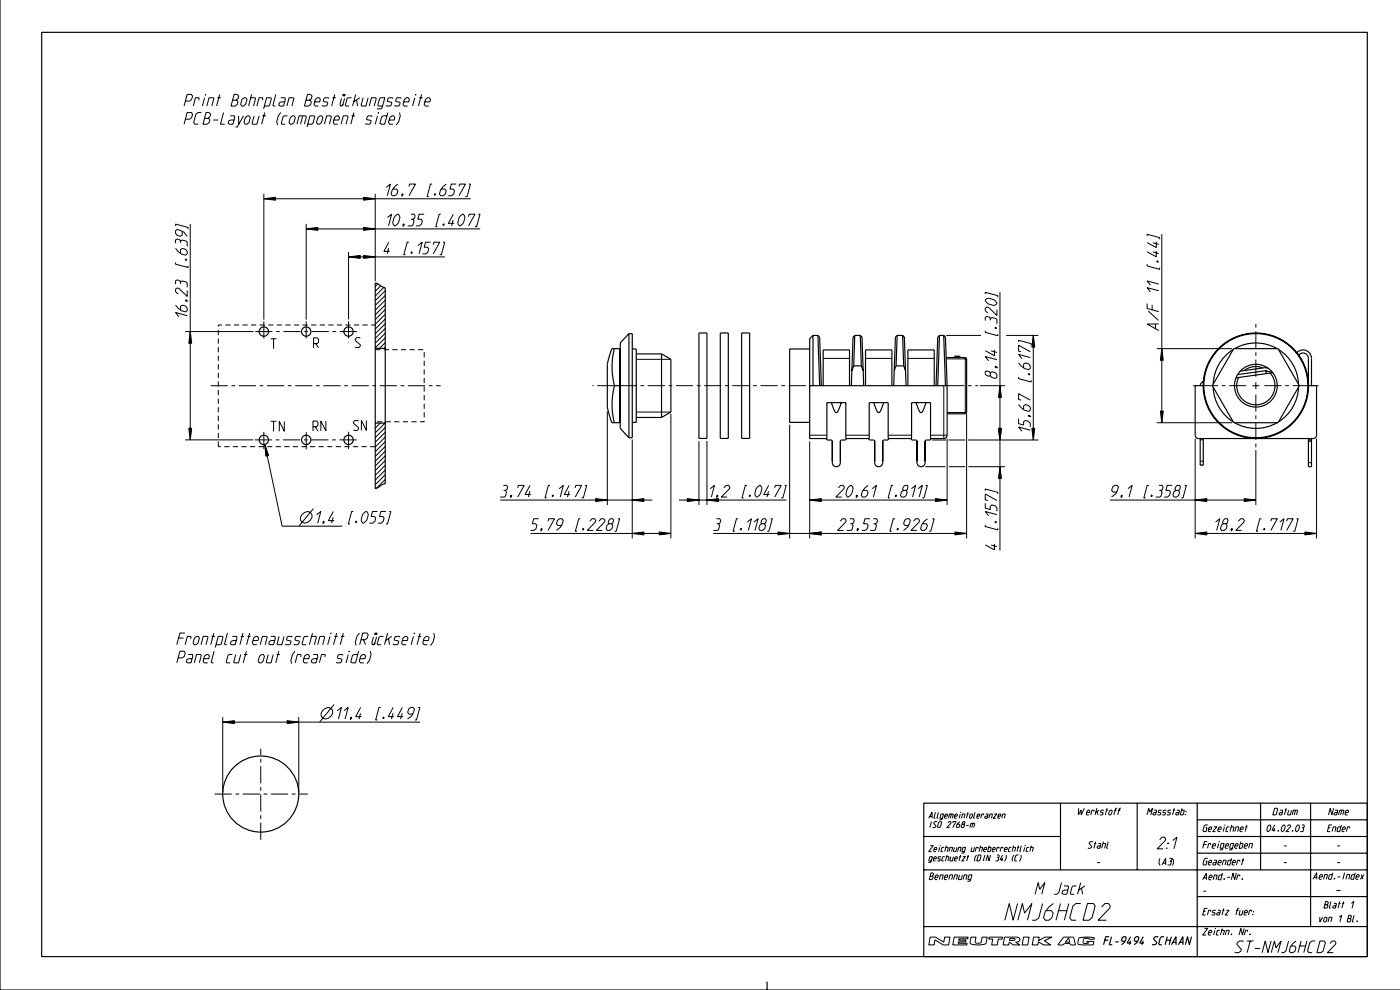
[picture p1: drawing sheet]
<svg xmlns="http://www.w3.org/2000/svg" width="420mm" height="297mm" viewBox="0 0 420 297" stroke-linecap="round" stroke-linejoin="round" font-family="sans-serif">
<g fill="none" stroke="#000" stroke-width=".35">
<path d="M0 0v296.7h419.9M12.5 9.7h397.5v277h-397.5zM112.5 84.8l3 1.4v58.8l-3 1.4zM188.6 100l-2.6 2.8v25.6l2.6 2.8M188.6 100v31.2M188.6 100h1v31.2h-1M209.6 99.8h2.4v31.6h-2.4zM216 99.8h2.4v31.6h-2.4zM222.4 99.8h2.4v31.6h-2.4zM112.5 104.4h3M183.5 104.5h2.3v22.2h-2.3l-1.4-4.7v-12.8zM184.2 104.5a22.3 22.3 0 0 0 .1 11.1"/>
<path d="M184.3 115.6l-.5 1.9a22.3 22.3 0 0 0 .4 9.2M184.3 115.6h1.5M185.8 104.8h.2M189.6 104.6h1.2v22h-1.2M190.8 106.1h7.6M198.4 106.1v19M198.4 106.1l2.8 1.6v15.8l-2.8 1.6M242.8 115.6h41.2M242.8 104.6h-6v22h6M243.8 100.5l-1 1v29.9h5.1v-10.7h5.7v10.7h7v-10.7h5.7v10.7h7v-10.7h5.7v10.7h4a1 1 0 0 0 1-1v-14.8M243.8 100.5v15.1M243.8 100.5h1.5"/>
<path d="M245.3 100.5l.5 15.1M245.3 100.5l.5 .5 .5 14.6M246.8 115.6v-10.7h7.9v10.7M256 109.6h2.3M256 109.6l-.6 1.5M256.3 100.5l-.5 .5-.5 14.6M256.3 100.5l-.3 9.1M256.3 100.5h1.7M258 100.5l.5 .5 .5 14.6M258 100.5l.3 9.1M258.3 109.6l.5 1.5M259.5 115.6v-10.7h7.9v10.7"/>
<path d="M268.7 109.6h2.3M268.7 109.6l-.6 1.5M269 100.5l-.5 .5-.5 14.6M269 100.5h1.7M269 100.5l-.3 9.1M270.7 100.5l.5 .5 .5 14.6M270.7 100.5l.3 9.1M271 109.6l.5 1.5M272.2 115.6v-10.7h7.9v10.7M281.7 100.5l-.5 .5-.5 14.6M281.7 100.5h1.3M281.7 100.5l-.5 15.1"/>
<path d="M283 100.5l.5 15.1M283 100.5l.5 .5 .5 14.6M283.7 107.2h5.7l.4 .4v16.2l-.4 .2h-5.4M286.2 107.2v-.4h1.6v.4M287 106.8v.4M360.8 115.6h-2.4v14.8a1 1 0 0 0 1 1h34.4a1 1 0 0 0 1-1v-14.8h-2.4M360.9 114.3l-.8 .6-.2 .7M363.8 116.1a12.8 12.8 0 0 0 6 10.3M369.8 104.7a12.8 12.8 0 0 0-6 10.4M369.9 104.5h13.3l6.4 11.1-6.4 11.1h-13.3l-6.4-11.1zM370.2 104.5a12.8 12.8 0 0 1 12.7 0M378.7 110.3a5.7 5.7 0 0 0-5.6 .7"/>
<path d="M379.6 111.1l.1 .9M379.6 111.1l2.1 .6-11.1 1.5M379.6 111.1l-8.5 1.2M380.4 110.4l-1-.2-7.5 1M380.9 111.8a5.7 5.7 0 0 1-3.5 9.5 5.7 5.7 0 0 1-6-8.2M383.4 104.7a12.8 12.8 0 0 1 6 10.4M388.9 105.7a2.54 2.54 0 0 1 2.8-.7 2.54 2.54 0 0 1 1.6 2.4v8.2M389.4 116.1a12.8 12.8 0 0 1-6 10.3M389.4 106.4a1.62 1.62 0 0 1 1.8-.5 1.62 1.62 0 0 1 1.2 1.5v7.8M112.5 126.8h3M185.8 126.4h.2M190.8 125.1h7.6"/>
<path d="M247.7 131.4l.3 .5h1.2l.4 .4M249.3 120.7l.8 2.2a.65 .65 0 0 0 .7 .8 .65 .65 0 0 0 .6-.8l.9-2.2M249.6 138.2v.2M252 132.1v6.3M253.8 131.4l-.2 .5h-1.2l-.4 .4v6.4a1.2 1.2 0 0 1-1.2 1.2 1.2 1.2 0 0 1-1.2-1.2v-6.6M260.4 131.4l.3 .5h1.2l.4 .4M262 120.7l.8 2.2a.65 .65 0 0 0 .7 .8 .65 .65 0 0 0 .6-.8l.9-2.2M262.3 138.2v.2M262.3 132.1v6.6a1.2 1.2 0 0 0 1.2 1.2 1.2 1.2 0 0 0 1.2-1.2v-6.6M264.7 138.2v.2M266.5 131.4l-.2 .5h-1.2l-.4 .4M273.1 131.4l.3 .5h1.2l.4 .4"/>
<path d="M274.7 120.7l.8 2.2a.65 .65 0 0 0 .7 .8 .65 .65 0 0 0 .6-.8l.9-2.2M275 138.2v.2M275 132.1v6.6a1.2 1.2 0 0 0 1.2 1.2 1.2 1.2 0 0 0 1.2-1.2v-6.6M277.4 138.2v.2M279.2 131.4l-.2 .5h-1.2l-.4 .4M359.9 131.4v8h.9v-8M370.2 126.7a12.8 12.8 0 0 0 12.7 0M392.4 131.4v8.5h.9v-8.5M392.4 131.9h.9M277 250.7h41M318 240.7v20M341 240.7v20"/>
<path d="M359 245.7h51M359 250.7h51M359 255.7h51M359 240.7v46M378 240.7v20M393 240.7v37M410 240.7h-133v46M277 260.7h133M277 277.7h133M359 268.7h51M230 294.2v2.5M331.3 281.7h1"/>
<path d="M332.6 280.7h-1l-.7 2.4M333.3 280.7l-.7 2.4h.9M334.4 282.3h1.1M337.3 282.1h-.7l-.3-.4 .2-.6 .4-.4h.5l.3 .4-.2 .6-.3 .7-.9 .7M339 281.9l-.4 1.2M339 280.7l-1 1.9h1.2M341.1 282.1h-.7l-.3-.4 .2-.6 .4-.4h.6l.2 .4-.2 .6-.3 .7-.9 .7M342.8 281.9l-.3 1.2M342.8 280.7l-1 1.9h1.2M347.3 280.9l-.8-.2-.5 .4-.1 .3 1 1-.1 .4-.5 .3-.8-.1M349 280.7h-.6l-.5 .4-.4 1.7 .2 .3h.7M349.8 281.7h1.2"/>
<path d="M350 280.7l-.6 2.4M351.2 280.7l-.6 2.4M351.3 283.1l1.3-2.4 .1 2.4M351.7 282.4h.9M353.4 283.1l1.3-2.4v2.4M353.8 282.4h.9M357.3 280.7l-.6 2.4-.6-2.4-.7 2.4"/>
<circle cx="79.1" cy="99.4" r="1.4"/>
<circle cx="91.8" cy="99.4" r="1.4"/>
<circle cx="104.5" cy="99.4" r="1.4"/>
<circle cx="376.6" cy="115.6" r="15.6"/>
<circle cx="376.6" cy="115.6" r="15.8"/>
<circle cx="376.6" cy="115.6" r="6.4"/>
<circle cx="79.1" cy="131.8" r="1.4"/>
<circle cx="91.8" cy="131.8" r="1.4"/>
<circle cx="104.5" cy="131.8" r="1.4"/>
<circle cx="78.2" cy="238" r="11.4"/>
</g>
<g fill="none" stroke="#000" stroke-width=".3">
<path d="M55.6 30.3h1.2l.7-.5 .2-1-.3-.5h-1.3l-.9 3.5M55.6 35.7h1.2l.7-.5 .2-1-.3-.5h-1.3l-.9 3.5M59.6 30v-.7h-1l-.7 2.5M60.4 33.7h-1l-.7 .5-.6 2.5 .3 .5h1M61.3 35.5h1l.7-.5 .2-.8-.7-.5h-.7l-.9 3.5h1.2l.6-.5 .2-.7-.3-.5h-.3M61.4 29.3l-.7 2.5M61.6 28.3v.2zM62 31.8l.7-2.5h1.2l.2 .2-.6 2.3M63.9 36h1.5M65.2 29.3h1M65.9 28.3l-1 3.5M67 33.7l-.9 3.5h1.3"/>
<path d="M69 34.7h1.3l.1 .5-.5 2h-1l-.5-.2 .2-.8 .6-.2h1M69.7 30h1l.7-.5 .2-.7-.6-.5h-.8l-.9 3.5h1.2l.7-.5 .2-.8-.4-.5h-.3M71.5 34.7l.1 2.5M72.6 29.8l.6-.5h.5l.4 .5-.4 1.5-.7 .5h-.5l-.3-.5zM73 34.7l-1.9 3.4h-.5M73.6 35.2l.6-.5h.5l.4 .5-.4 1.5-.7 .5h-.5l-.3-.5zM75.2 29.3h1.2l.2 .2-.6 2.3M75.5 28.3l-1 3.5M76.2 34.7l-.6 2.3 .2 .2h1.2l.7-2.5M78.7 30v-.7h-1l-.7 2.5M78.7 34.7h1M79.3 31.8h1.2l.3-.3 .6-2-.2-.2h-1.3l-.8 3.3"/>
<path d="M79.4 33.7l-1 3.5M82.7 28.3l-.9 3.2 .2 .3h.5M84.2 29.3h1.2l.2 .5-.6 2h-1l-.4-.3 .2-.7 .6-.3h1M84.2 33.7l-.8 1-.4 1.8 .2 1M86 31.8l.7-2.5h1.2l.2 .2-.6 2.3M86.2 34.7h-1l-.3 .3-.6 2 .2 .2h1M87.1 35.2l.6-.5h.5l.4 .5-.4 1.5-.7 .5h-.5l-.3-.5zM89 37.2l.7-2.5h2l.2 .3-.6 2.2M90.8 34.7l-.7 2.5M91.7 30h1l.7-.5 .2-.7-.6-.5h-.8l-.9 3.5h1.2l.7-.5 .2-.8-.4-.5h-.3M92.3 37.2h1.2l.3-.2 .6-2-.2-.3h-1.3l-.9 3.4M94.4 30.5h1.5l.2-.7-.4-.5h-.5l-.6 .5-.4 1.5 .3 .5h1"/>
<path d="M95.3 35.2l.6-.5h.5l.4 .5-.4 1.5-.6 .5h-.5l-.4-.5zM97.3 37.2l.6-2.5h1.3l.2 .3-.6 2.2M98.6 29.5l-.2-.2h-1l-.3 .2-.2 .8 1.4 .5-.2 .7-.3 .3h-1l-.2-.3M99.7 29.3h1M100.1 36h1.5l.2-.8-.4-.5h-.5l-.6 .5-.4 1.5 .4 .5h1M100.4 28.3l-1 3.5M102.3 37.2l.6-2.5h1.3l.2 .3-.6 2.2M102.4 29.5l-.5 1.7 .2 .6h.3l.5-.6M102.9 28.3h.2l-.1 .4h-.2zM103.3 28.3h.2l-.1 .4h-.3zM103.3 29.5l-.6 2.3M105.4 29.3h-1l-.3 .2-.6 2 .2 .3h1"/>
<path d="M105.4 34.7h1M106.1 33.7l-.9 3.5M106.7 28.3l-1 3.5M106.9 30l.3 1.8M107.9 29.3l-1.8 1.2M108.9 29.3l-.6 2.2 .2 .3h1.2l.7-2.5M110.7 31.8l.7-2.5h1.2l.2 .2-.6 2.3M111.6 35l-.2-.3h-1l-.3 .3-.2 .7 1.4 .5-.2 .8-.3 .2h-1l-.2-.2M113.2 34.7l-.7 2.5M113.5 33.7l-.1 .3zM114.7 31.8h-1.2l-.2-.3 .5-2 .3-.2h1.3l-.8 3-.3 .3h-1.3M116.3 33.7l-.9 3.5h-1l-.5-.2 .6-2 .5-.3h1"/>
<path d="M116.7 36h1.5l.2-.8-.4-.5h-.5l-.6 .5-.4 1.5 .4 .5h1M117.8 29.5l-.2-.2h-1l-.3 .2-.2 .8 1.4 .5-.2 .7-.3 .3h-1l-.2-.3M119.8 33.7l.2 1-.4 1.8-.8 1M120.3 29.5l-.2-.2h-1l-.3 .2-.2 .8 1.4 .5-.2 .7-.3 .3h-1l-.2-.3M121.1 30.5h1.5l.2-.7-.4-.5h-.5l-.6 .5-.4 1.5 .3 .5h1M124.4 29.3l-.7 2.5M124.7 28.3l-.1 .2zM125.7 29.3h1M126.4 28.3l-.9 3.5M127.4 30.5h1.5l.2-.7-.4-.5h-.5l-.6 .5-.4 1.5 .4 .5h1M79.1 58.1v37.7M79.1 59.6h62"/>
<path d="M112.5 58.1v26.2M115.8 56.2l1.3-1-1 3.5M119.3 55.2l-.9 .7-.8 1-.3 1.3 .3 .5h.8l.6-.5 .3-1-.4-.5h-1.1M120.6 58.2l.2-.1v.2l-.3 .2zM120.8 58.3l-.4 .6M122.6 55.9l.2-.7h1.8l-2 3.5M129.6 55.2h-.5l-1 3.7h.5M130.4 58.1l.2 .2-.3 .2zM133.8 55.2l-.9 .7-.8 1-.3 1.3 .3 .5h.8l.6-.5 .3-1-.4-.5h-1.1M136.8 55.2h-1.5l-.4 1.5h1l.4 .5-.3 1-.6 .5h-1M137.6 55.9l.2-.7h1.8l-2 3.5M140.6 55.2h.5l-1 3.7h-.5"/>
<path d="M52.6 74.4l.8 1 1 .7 1.2 .4 .5-.4v-.8l-.5-.6-1-.3-.5 .4v1.1M52.6 78.7v.5l3.8 1v-.5M52.6 67.7v-.5l3.8 1v.5M54.1 72.8v-.5l.5-.4 1.3 .4 .2 .3v1.2M54.1 72.3l-.2-.5-.8-.2-.5 .3v1M54.6 69.4v1l-.5 .4-1-.3-.5-.6v-.7l.5-.4 1 .3 1 .5 1 1.2M55.6 77.7h.2l.2 .3h-.3zM57 67.1v64.7M91.8 67.1v28.7M91.8 68.6h52.2M104.5 75.5v20.2M104.5 77h28.9"/>
<path d="M116.2 65.2l1.2-1-.9 3.5M116.5 74.3l-.4 1.8M116.6 72.6l-1.5 2.7h1.8M118.6 64.7l.6-.5h.2l.4 .5a2.7 2.7 0 0 1-1.3 3h-.3l-.3-.5-.1-.5 .4-1.5zM121 67.2l.2-.1v.3l-.3 .1zM121.2 67.4l-.4 .5M122.6 72.6h-.5l-1 3.7h.5M123.2 64.2h1l.3 .5-.2 .7-.5 .3M123.3 65.7h.5l.3 .5-.3 1.2-.3 .3h-1.3M123.4 75.5l.2 .3-.3 .1zM125.3 73.6l1.3-1-.9 3.5M127.2 64.2h-1.5l-.4 1.5h1l.3 .5-.2 1-.7 .5h-1"/>
<path d="M129.1 72.6h-1.5l-.4 1.5h1l.4 .5-.3 1-.6 .5h-1M129.9 73.3l.2-.7h1.8l-2 3.5M132.2 64.2h-.5l-1 3.7h.5M132.9 72.6h.5l-1.1 3.7h-.5M133 67.1l.2 .3-.3 .1zM135.9 65.9l-.5 1.8M135.9 64.2l-1.5 2.7h1.8M138.1 64.7l.6-.5h.2l.4 .5a2.69 2.69 0 0 1-1.3 3h-.3l-.3-.5-.1-.5 .4-1.5zM140.5 64.9l.2-.7h1.7l-1.9 3.5M143.4 64.2h.5l-1 3.7h-.5M344 79.2v.5l3.7 1v-.5M344 70.7v-.5l3.7 1v.5"/>
<path d="M345.7 75.5l1.8 .5M345.7 72.8l1.8 .4M346.7 75.2v1.7l-2.7-1.4M346.7 72.4v1.8l-2.7-1.5M346.9 78.2h.2l.2 .3h-.2zM348.4 70.1v56.6M52.6 91.4l.8 1 1 .7 1.2 .4 .5-.4v-.8l-.5-.6-1-.3-.5 .4v1.1M54.1 85.1v-.5l.5-.4 1.3 .3 .2 .3v1.3M54.1 84.6l-.2-.5-.8-.2-.5 .3v1M55.5 99.4h20.5M55.6 89.9h.2l.2 .3zM55.8 89.9l.6 .4"/>
<path d="M56.1 94.6l-3.5-.9 1 1.2M56.1 87.1v1.7l-2.5-2.4-.5-.1-.5 .4v.7l.8 .7M65.5 98.9v1.5M66.6 97.4h-1.1v.4M67.6 97.4h1.5M70.2 97.4h1.5M72.7 97.4h1.6M75.3 97.4h1.5M76.5 99.4h5.2M77.9 97.4h1.5M79.1 96.3v5.1M80.4 97.4h1.6"/>
<path d="M82.8 99.4h1.1M83 97.4h1.6M85 99.4h5.1M85.6 97.4h1.5M88.2 97.4h1.5M90.7 97.4h1.6M91.2 99.4h1.1M91.8 96.3v5.1M93.3 97.4h1.5M93.4 99.4h5.2M95.9 97.4h1.5M98.4 97.4h1.6"/>
<path d="M99.7 99.4h1.1M101 97.4h1.6M101.9 99.4h5.1M103.6 97.4h1.5M104.5 96.2v5.2M106.2 97.4h1.5M108.7 97.4h1.6M111.3 97.4h1.2M113.3 85.1l-.8 .8M114.2 85.7l-1.7 1.6M115.1 86.1l-2.6 2.6M115.5 87.1l-3 3"/>
<path d="M115.5 88.5l-3 3M115.5 89.9l-3 3M115.5 91.4l-3 3M115.5 92.8l-3 3M115.5 94.2l-3 3M115.5 95.6l-3 3M115.5 97l-3 3M115.5 98.4l-3 3M115.5 99.8l-3 3M295.4 89.9l.5-.4a2.7 2.7 0 0 1 3 1.3v.2l-.5 .4a2.7 2.7 0 0 1-3-1.3zM295.4 99.1v.5l3.8 1v-.5M295.4 88.1v-.5l3.8 1v.5"/>
<path d="M296.9 96v-.5l.5-.4 1.3 .4 .2 .3v1.2M296.9 95.5l-.2-.5-.8-.2-.5 .3v1M298.4 98.1h.2l.2 .3h-.3zM298.9 92.8v1.7l-2.5-2.4-.5-.1-.5 .4v.7l.8 .7M299.8 87.5v77.5M344 91v1.5l3.5 .9M344.3 93.2l3.1 2.8M345.5 91.4v1.5M346.5 97.1v1.4M347.5 97.1h-3.5l3.5 2M347.5 87.1l-3.5-.9 1 1.3M347.5 85.1l-3.5-.9 1 1.3"/>
<path d="M376.6 97.1v1.1M376.6 99.3v5.1M63.2 115.6h5.1M65.5 101.5v1.5M65.5 104v1.6M65.5 106.6v1.5M65.5 109.2v1.5M65.5 111.7v1.6M65.5 114.3v1.6M65.5 116.9v1.5M65.5 119.5v1.5M69.4 115.6h1.1"/>
<path d="M71.6 115.6h5.2M77.9 115.6h1.1M79.1 102.5v.1M80.1 115.6h5.1M81.2 101.5h1.7M82 101.5v3M86.3 115.6h1.1M88.5 115.6h5.2M94 103h1.1l.4-.5v-.8l-.4-.4h-1.1v3M94.7 103l.8 1.3M94.8 115.6h1.1M97 115.6h5.1"/>
<path d="M103.2 115.6h1.1M104.5 102.5v.1M105.4 115.6h5.2M108 101.4l-.2-.2h-.8l-.5 .4v.4l1.5 1.3v.4l-.4 .5h-.9l-.2-.2M111.7 115.6h1.1M112.5 104.8h1.6M113.9 115.6h5.1M115.1 104.8h1.5M115.5 101.3l-3 3M115.5 102.7l-1.7 1.7M115.5 104.1l-.3 .3M117.7 104.8h1.5"/>
<path d="M120.1 115.6h1.1M120.2 104.8h1.6M122.3 115.6h5.2M122.8 104.8h1.6M125.4 104.8h1.5M127.2 105.5v1.6M127.2 108.1v1.6M127.2 110.7v1.5M127.2 113.3v1.5M127.2 115.8v1.6M127.2 118.4v1.6M128.6 115.6h1.1"/>
<path d="M130.8 115.6h1.3M177.6 115.6h.4M179.1 115.6h5.2M185.8 115.6h5.1M190.8 107.7h10.4M192 115.6h1.1M194.2 115.6h5.2M200.5 115.6h1.1M202.7 115.6h5.1M208.9 115.6h1.1M211.1 115.6h5.2M217.4 115.6h1.1"/>
<path d="M219.6 115.6h5.1M225.8 115.6h1.1M228 115.6h5.2M234.3 115.6h1.1M236.5 115.6h5.1M242.7 115.6h.1M246.8 107.4h7.9M259.5 107.4h7.9M272.2 107.4h7.9M283 115.6v15.8M283.7 107.6h6.1M283.7 100.5h10.5"/>
<path d="M284 115.6h5.2M289.4 107.2v16.8M290.3 115.6h1.1M292.5 115.6h.8M293.8 115.6h7.5M296.9 111.8v.7l.5 .6 1 .3 .5-.4v-.7l-.5-.6-1-.3-.5 .4-.2-.4-.8-.2-.5 .2v.7l.5 .5 .8 .2 .2-.3M297.2 105.2l1.7 .4M298.2 104.8v1.8l-2.8-1.5M298.4 109.9h.2l.2 .3zM298.6 109.9l.6 .4M298.9 107.8l-3.5-.9 1 1.2M301.7 100.5h9.6"/>
<path d="M305.4 108.7l.8 1 1 .7 1.2 .4 .5-.4v-.7l-.5-.7-1-.2-.5 .3v1.1M305.4 113v.5l3.8 1v-.5M305.4 102.5v-.5l3.8 1v.5M308.4 112h.2l.2 .3h-.3zM308.9 119.9l-3.5-1.9v1.7l.8 .2M308.9 107.2l-3.5-1 1 1.3M308.9 105.4l-3.5-1.9v1.7l.8 .2M309.8 100.5v31.4M346.9 104.5h22.5M357.8 115.6h.6M360.8 115.6h4.5M366.4 115.6h1.1"/>
<path d="M368.6 115.6h5.1M375.5 115.6h2.1M376.6 105.5v1.1M376.6 107.7v5.2M376.6 114.5v2.1M376.6 118.2v5.2M379.2 115.6h5.1M385.4 115.6h1.1M387.6 115.6h4.8M394.8 115.6h.6M55.5 131.8h20.4M65.5 122v1.6"/>
<path d="M65.5 124.6v1.5M65.5 127.2v1.5M65.5 129.7v1.6M65.5 132.3v1.6h.7M67.3 133.9h1.5M69.8 133.9h1.6M72.4 133.9h1.5M75 133.9h1.5M76.4 131.8h5.2M77.5 133.9h1.6M79.1 129.4v5.2M79.4 133.2l5.2 24.5h18.1"/>
<path d="M80.1 133.9h1.6M81.2 126.3h1.7M82 126.3v3M82.7 133.9h1.5M82.7 131.8h1.1M84.9 131.8h5.1M85.2 126.3v3l-1.5-3v3M85.3 133.9h1.5M87.8 133.9h1.6M90.4 133.9h1.5M91.1 131.8h1.1M91.8 129.5v5.2"/>
<path d="M93 133.9h1.5M93.3 131.8h5.2M93.9 127.9h1l.5-.4v-.9l-.5-.4h-1v3M94.5 127.9l.9 1.3M95.5 133.9h1.6M97.7 126.2v3l-1.5-3v3M98.1 133.9h1.6M99.6 131.8h1.1M100.7 133.9h1.5M101.8 131.8h5.1M103.3 133.9h1.5M104.5 129.4v5.1"/>
<path d="M105.8 133.9h1.6M107.5 126.2l-.2-.2h-.9l-.4 .4v.5l1.5 1.2v.5l-.4 .4h-.9l-.2-.2M108.4 133.9h1.5M109.9 126v3l-1.5-3v3M111 133.9h1.5M112.6 126.8l-.1 .1M113.1 126.4h1.5M114 126.8l-1.5 1.5M115.4 126.8l-2.9 2.9M115.5 128.1l-3 3M115.5 129.5l-3 3M115.5 131l-3 3"/>
<path d="M115.5 132.4l-3 3M115.5 133.8l-3 3M115.5 135.2l-3 3M115.5 136.6l-3 3M115.5 138l-3 3M115.5 139.4l-3 3M115.6 126.4h1.6M118.2 126.4h1.6M120.8 126.4h1.5M123.4 126.4h1.5M127.2 121v1.5M127.2 123.6v1.5"/>
<path d="M127.2 126.1v.3h-1.3M182.1 123.3v28.1M189.6 131.7v29.7M190.8 123.5h10.4M201.2 124v37.4M209.6 132.2v19.2M212 132.2v19.2M236.8 127.3v34.1M242.8 130.4h5.1M242.8 132.3v29.1M253.6 130.4h7M266.3 130.4h7"/>
<path d="M277.5 139.9h6M279 130.4h5M279.5 131.9h4.2M284 123.6h5.8M284 131.5v19.9M284.4 131.9h5M284.5 139.9h4.9M289.8 124.1v37.3M290.3 131.9h21M290.4 139.9h10.9M305.4 125.5v1.5l1.5 .4v-1l.5-.4 1 .3 .5 .6v1M305.4 121.2l.8 1 1 .7 1.2 .4 .5-.4v-.7l-.5-.7-1-.2-.5 .3v1.1"/>
<path d="M308.4 124.5h.2l.2 .3zM308.6 124.5l.6 .4M308.9 128.9l-3.5-.9 1 1.2M346.9 126.7h22.5M358.4 131.5v29.9M359.9 138.2h.9M359.9 131.8h.9M376.6 124.5v1.1M376.6 126.7v5.1M376.6 132.9v1.1M376.6 134.9v16.5M392.4 138.7h.9"/>
<path d="M392.4 132.3h.9M394.8 131.4v30M90.6 154.2l.7-.6 1-.3 .8 .3 .4 .6a2.14 2.14 0 0 1-2.9 2.3l-.5-.6v-.9zM94 152.4l-4.3 5.3M94.9 154.3l1.3-1-.9 3.5M97 156.3l.2 .1-.3 .2zM97.2 156.4l-.4 .6M99.9 155l-.5 1.8M100 153.3l-1.5 2.7h1.7M106 153.3h-.5l-1 3.7h.5M106.8 156.2l.2 .2-.4 .2zM109.1 153.8l.6-.5h.3l.3 .5a2.69 2.69 0 0 1-1.3 3h-.2l-.4-.5-.1-.5 .4-1.5z"/>
<path d="M113.2 153.3h-1.5l-.4 1.5h1l.4 .5-.3 1-.6 .5h-1M115.5 140.9l-3 3M115.5 142.3l-3 3M115.5 143.7l-2.6 2.6M115.7 153.3h-1.5l-.4 1.5h1l.4 .5-.3 1-.6 .5h-1M116.7 153.3h.5l-1 3.7h-.5M150 149.9h45.6M150.9 145.5h1l.3 .5-.2 .7-.5 .3M151 147h.5l.4 .5-.3 1.2-.4 .3h-1.2M153.2 148.5l.2-.1v.2l-.3 .2zM153.4 148.6l-.4 .6M155.2 146.2l.2-.7h1.8l-2 3.5"/>
<path d="M158.9 147.2l-.5 1.8M158.9 145.5l-1.5 2.7h1.8M159.1 159.9h42.1M161.5 155.5h-1.5l-.4 1.5h1l.4 .5-.3 1-.6 .5h-1M162.3 158.5l.2-.1v.2l-.3 .2zM162.5 158.6l-.4 .6M164.3 156.2l.2-.7h1.8l-2 3.5M164.9 145.5h-.5l-1 3.7h.5M165.7 148.4l.2 .2-.3 .2zM167.7 146.5l1.2-1-.9 3.5M168.3 157.5h-1.1l-.3-.5 .3-1 .6-.5h.7l.4 .5-.3 1-.5 1-1.3 1M170.6 147.2l-.4 1.8"/>
<path d="M170.7 145.5l-1.5 2.7h1.7M172.5 146.2l.2-.7h1.7l-1.9 3.5M174 155.5h-.5l-1 3.7h.5M174.8 158.4l.2 .1-.3 .3zM175.4 145.5h.5l-1 3.7h-.5M176.8 156.2l.7-.7h.8l.4 .5-.2 .5-2.4 2.5h1.7M179.6 156.2l.7-.7h.7l.4 .5-.1 .5-2.5 2.5h1.8M182.6 157l-.2-.3 .2-.7 .4-.5h.8l.2 .5-.2 .7-.4 .3 .3 .5-.2 1-.7 .5h-.7l-.4-.5 .3-1 .6-.5h.8M185.3 155.5h.5l-1 3.7h-.5M203.6 149.9h32.2M213 146.5l1.2-1-.9 3.5M213.9 159.9h75.9"/>
<path d="M214.8 155.5h1l.3 .5-.2 .7-.5 .3M214.9 157h.5l.4 .5-.3 1.2-.4 .3h-1.2M215 148.5l.2-.1v.2l-.3 .2zM215.2 148.6l-.4 .6M217 146.2l.7-.7h.8l.4 .5-.2 .5-2.4 2.5h1.8M221.3 155.5h-.5l-1 3.7h.5M222.1 158.4l.2 .2-.3 .2zM224 145.5h-.5l-1 3.7h.5M224.1 156.5l1.2-1-.9 3.5M224.8 148.4l.2 .1-.3 .3zM226.1 156.5l1.2-1-.9 3.5M227.1 146l.6-.5h.3l.4 .5a2.69 2.69 0 0 1-1.3 3h-.3l-.4-.5-.1-.5 .4-1.5z"/>
<path d="M228.4 157l-.2-.3 .2-.7 .4-.5h.8l.2 .5-.2 .7-.4 .3 .3 .5-.2 1-.7 .5h-.7l-.4-.5 .3-1 .6-.5h.8M230.4 147.2l-.4 1.8M230.5 145.5l-1.5 2.7h1.8M231.1 155.5h.5l-1 3.7h-.5M232.3 146.2l.2-.7h1.7l-1.9 3.5M235.2 145.5h.5l-1 3.7h-.5M242.8 149.9h41.2M251.4 146.2l.7-.7h.7l.4 .5-.1 .5-2.5 2.5h1.8M251.9 156.2l.7-.7h.8l.3 .5-.1 .5-2.4 2.5h1.7M254.4 146l.7-.5h.2l.4 .5a2.69 2.69 0 0 1-1.3 3h-.3l-.3-.5-.1-.5 .4-1.5zM254.9 155.5h1l.2 .5-.2 .7-.4 .3M255 157h.5l.3 .5-.3 1.2-.3 .3h-1.3"/>
<path d="M256.9 148.5h.2l-.3 .3zM257.1 148.6l-.4 .6M257.1 158.5h.3l-.3 .3zM257.3 158.6l-.4 .6M260.3 145.5l-.9 .7-.8 1-.3 1.3 .3 .5h.8l.6-.5 .3-1-.4-.5h-1.1M260.9 155.5h-1.5l-.4 1.5h1l.3 .5-.2 1-.7 .5h-1M261.6 146.5l1.2-1-.9 3.5M261.9 155.5h1l.2 .5-.2 .7-.4 .3M262 157h.5l.3 .5-.3 1.2-.3 .3h-1.3M267.8 145.5h-.5l-1 3.7h.5M268.4 155.5h-.5l-1 3.7h.5M268.6 148.4l.2 .1-.3 .3z"/>
<path d="M269.2 158.4l.2 .1-.4 .3zM270.9 147l-.2-.3 .2-.7 .4-.5h.8l.2 .5-.2 .7-.4 .3 .3 .5-.2 1-.7 .5h-.7l-.4-.5 .3-1 .6-.5h.8M272.4 157.5h-1.1l-.3-.5 .2-1 .7-.5h.7l.4 .5-.3 1-.5 1-1.3 1M273.3 146.5l1.3-1-1 3.5M273.9 156.2l.7-.7h.8l.3 .5-.1 .5-2.4 2.5h1.7M275.3 146.5l1.3-1-1 3.5M277.6 145.5h.5l-1 3.7h-.5M278.1 155.5l-.9 .7-.8 1-.3 1.3 .3 .5h.8l.6-.5 .3-1-.4-.5h-1.1M279.6 155.5h.5l-1 3.7h-.5M295.4 150.8v1.5l1.5 .4v-1l.5-.4 1 .3 .5 .6v1M295.4 157.3v.5l3.8 1v-.5M295.4 147v-.5l3.8 1v.5"/>
<path d="M298.4 156.3h.2l.2 .3h-.3zM298.9 154.2l-3.5-.9 1 1.3M298.9 150l-3.5-2v1.8l.8 .2M332.8 149.9h43.8M334.8 147.5h-1.1l-.4-.5 .3-1 .6-.5h.8l.4 .5-.8 2-1.3 1M336.3 148.5h.2l-.3 .3zM336.5 148.6l-.4 .6M338.2 146.5l1.3-1-.9 3.5M344.5 145.5h-.5l-1 3.7h.5M345.3 148.4l.2 .2-.3 .2zM347.5 145.5h1l.3 .5-.2 .7-.5 .3M347.6 147h.5l.4 .5-.4 1.2-.3 .3h-1.2"/>
<path d="M351.5 145.5h-1.5l-.4 1.5h1l.4 .5-.3 1-.6 .5h-1M352.6 147l-.3-.3 .2-.7 .5-.5h.7l.2 .5-.2 .7-.4 .3 .4 .5-.3 1-.6 .5h-.7l-.4-.5 .3-1 .6-.5h.7M355.2 145.5h.5l-1 3.7h-.5M358.4 159.9h36.4M364.5 156.5l1.3-1-1 3.5M366.9 157l-.3-.3 .2-.7 .5-.5h.7l.2 .5-.2 .7-.4 .3 .4 .5-.3 1-.6 .5h-.8l-.3-.5 .2-1 .7-.5h.7M369.3 158.5h.2l-.3 .3zM369.5 158.6l-.4 .6M371.3 156.2l.7-.7h.8l.3 .5-.1 .5-2.4 2.5h1.7M378.3 155.5h-.5l-1 3.7h.5M379.1 158.4l.2 .1-.3 .3zM381.1 156.2l.2-.7h1.7l-1.9 3.5"/>
<path d="M383.8 156.5l1.2-1-.9 3.5M385.8 156.2l.2-.7h1.8l-2 3.5M388.8 155.5h.5l-1 3.7h-.5M297.2 163.3l1.7 .5M298.2 163v1.8l-2.8-1.5M53.4 197.1h1.3l.6-.5 .3-1-.4-.5h-1.2l-1 3.5M53.6 191.2h1.5M55.5 189.7h-1.5l-1 3.5M56.4 196.1h1.3l.1 .5-.5 2h-1l-.5-.2 .2-.8 .6-.2h1M57.2 191.5v-.8h-1l-.7 2.5M58.3 198.6l.6-2.5h1.3l.2 .3-.6 2.2M58.3 191.2l.6-.5h.5l.4 .5-.4 1.5-.6 .5h-.5l-.4-.5z"/>
<path d="M60.3 193.2l.6-2.5h1.3l.2 .3-.6 2.2M61.1 197.4h1.5l.2-.8-.4-.5h-.5l-.6 .5-.4 1.5 .4 .5h1M63.4 190.7h1M64.1 189.7l-.9 3.5M64.2 195.1l-.9 3.3 .2 .2h.5M64.8 193.2h1.2l.3-.2 .6-2-.2-.3h-1.3l-.9 3.3M68.2 189.7l-.9 3.3 .2 .2h.5M69.7 190.7h1.2l.2 .5-.6 2h-1l-.4-.2 .2-.8 .6-.2h1M69.7 196.1h-1l-.3 .3-.6 2 .2 .2h1M70.7 196.1l-.6 2.3 .2 .2h1.2l.7-2.5M72.2 190.7h1M72.9 189.7l-1 3.5"/>
<path d="M73.2 196.1h1M73.9 195.1l-1 3.5M74.2 190.7h1M74.9 189.7l-1 3.5M75.9 192h1.5l.2-.8-.4-.5h-.5l-.6 .5-.4 1.5 .3 .5h1M77.8 196.6l.6-.5h.5l.4 .5-.4 1.5-.6 .5h-.5l-.4-.5zM78 193.2l.7-2.5h1.2l.2 .3-.6 2.2M80.4 196.1l-.6 2.3 .2 .2h1.3l.6-2.5M81.2 190.7h1.2l.2 .5-.6 2h-1l-.4-.2 .2-.8 .6-.2h1M82.9 196.1h1M83.6 195.1l-.9 3.5M83.7 190.7l-.6 2.3 .2 .2h1.2l.7-2.5"/>
<path d="M87.6 191l-.2-.3h-1l-.3 .3-.2 .7 1.4 .5-.2 .8-.3 .2h-1l-.2-.2M88.5 195.1l-.8 1-.5 1.8 .3 1M90.1 191l-.2-.3h-1l-.3 .3-.2 .7 1.4 .5-.2 .8-.3 .2h-1l-.2-.2M90.2 196.9v-.8h-1l-.7 2.5M91.1 197.4h1.5l.2-.8-.4-.5h-.5l-.6 .5-.4 1.5 .4 .5h1M92.4 190.7h-1l-.3 .3-.5 2 .2 .2h1M93.4 190.7h1.3l.2 .3-.6 2.2M93.7 189.7l-.9 3.5M93.9 196.1h1.3l.1 .5-.5 2h-1l-.5-.2 .2-.8 .6-.2h1M95.3 193.2l.6-2.5h1.3l.2 .3-.6 2.2M97.4 196.9v-.8h-1l-.6 2.5M98.9 190.7l-.6 2.5"/>
<path d="M99.2 189.7l-.1 .3zM100.3 190.7h1M101 189.7l-1 3.5M102.3 190.7h1M102.9 196.4l-.2-.3h-1l-.3 .3-.2 .7 1.3 .5-.2 .8-.3 .2h-1l-.2-.2M103 189.7l-1 3.5M104.4 196.1l-.6 2.5M104.7 195.1l-.1 .3zM107.5 195.1l-.9 3.5h-1l-.4-.2 .5-2 .6-.3h1M107.8 189.7l-.8 1-.4 1.8 .2 1M107.9 197.4h1.5l.2-.8-.3-.5h-.5l-.7 .5-.4 1.5 .4 .5h1M108.3 191.7h1.2l.6-.5 .3-1-.4-.5h-1.2l-.9 3.5"/>
<path d="M109 191.7l.6 1.5M111 195.1l.3 1-.5 1.8-.8 1M112 190.9l-.5 1.7 .2 .6h.3l.4-.6M112.5 189.7h.2l-.1 .5h-.3zM112.8 189.7h.3l-.1 .5h-.3zM112.9 190.9l-.6 2.3M115 190.7h-1l-.3 .3-.6 2 .2 .2h1M116.2 189.7l-.9 3.5M116.5 191.5l.3 1.7M117.5 190.7l-1.9 1.3M119.9 191l-.2-.3h-1l-.3 .3-.2 .7 1.4 .5-.2 .8-.3 .2h-1l-.2-.2M120.6 192h1.5l.2-.8-.3-.5h-.5l-.7 .5-.4 1.5 .4 .5h1"/>
<path d="M124 190.7l-.7 2.5M124.2 189.7v.3zM125.3 190.7h1M126 189.7l-.9 3.5M127 192h1.5l.2-.8-.4-.5h-.5l-.6 .5-.4 1.5 .3 .5h1M130.1 189.7l.2 1-.5 1.8-.7 1M66.8 214.9v22.6M66.8 216.4h59.2M89.6 214.9v22.6M96.8 212.9l.7-.6 1-.3 .8 .3 .4 .6a2.14 2.14 0 0 1-2.9 2.3l-.5-.6v-.8zM100.2 211.1l-4.3 5.3M101.1 213l1.3-1-.9 3.5"/>
<path d="M103.1 213l1.3-1-.9 3.5M105.2 215l.2 .1-.3 .2zM105.4 215.2l-.4 .6M108.1 213.8l-.5 1.7M108.2 212l-1.5 2.8h1.7M114.2 212h-.5l-1.1 3.8h.5M115 214.9l.1 .3-.3 .1zM117.8 213.8l-.4 1.7M117.9 212l-1.5 2.8h1.8M120.6 213.8l-.5 1.7M120.7 212l-1.5 2.8h1.7M123.7 214h-1.1l-.4-.5 .3-1 .7-.5h.7l.4 .5-.8 2-1.3 1"/>
<path d="M125.4 212h.5l-1 3.8h-.5M64.4 238h5.1M70.6 238h1.1M72.8 238h5.2M78.2 224.4v1.9M78.2 227.4v1.1M78.2 229.6v5.2M78.2 235.9v1.1M78.2 238.1v5.1M79.1 238h1.1M81.3 238h5.1M87.5 238h1.1"/>
<path d="M89.7 238h2.6M78.2 244.3v1.1M78.2 246.5v5.2M278.5 245.2l1-1.8v1.8M278.8 244.7h.7M279 253.4h.9l-1.4 1.8h.9M279.2 258l-.7-.1 .3-1 .8-.2-.4 1.6-.8 .1M279.3 246.2l-.5 1.8M279.9 257.4h.8l.1-.4-.2-.3-.6 .3-.2 .8 .2 .2h.5M280.1 254.6h.7l.1-.4-.2-.3-.5 .3-.2 .8 .1 .2h.6M280.5 243.4l-.4 1.7 .3 .1M281 246.3l-.6-.1-.4 .3v.2l.7 .8-.1 .3-.3 .2-.6-.1"/>
<path d="M281.4 243.4l-.4 1.7 .3 .1M281.5 246.5l.3-.3h.4l.2 .3-.4 1.3-.3 .2h-.4l-.2-.2zM281.8 253.9l-.4 1.3M281.9 253.5h.1M282.1 256.9l-.6-.2-.2 .5 .7 .3-.1 .4h-.8M282.6 245.2l-.7-.1 .2-1 .8-.2-.4 1.6-.8 .1M283.1 253.9l-.7 .2-.2 1 .6 .1M283.3 244.6h.7l.2-.4-.2-.3-.6 .3-.2 .8 .2 .2h.5M283.3 256.7l-.7 .2-.2 1 .6 .1M283.6 253.9l.8 .2-.4 1.1M283.8 253.4l-.5 1.8M283.8 256.7l.8 .2-.3 1.1"/>
<path d="M284 256.2l-.5 1.8M284.3 246.6l.3-.4h.4l.2 .3-1.3 1.5h.9M284.4 245.2l.3-1.3h1.1l-.3 1.3M284.6 255.2l.3-1.3h.6l-.2 1.3M285.1 256.7l-.2 1.3h.6l.4-1.3M285.3 243.9l-.4 1.3M285.7 246.6l.1-.4h.9l-1 1.8M286.2 253.9l-.2 1.3h.6l.4-1.3M286.2 244.6h.8l.1-.4-.2-.3-.6 .3-.2 .8 .2 .2h.5M286.2 257.4h.8l.1-.4-.2-.3-.6 .3-.2 .8 .2 .2h.5M287.1 255.2l.4-1.3h.6l-.2 1.3M287.7 256.7h.5"/>
<path d="M287.8 246.2a1.4 1.4 0 0 0-.8 1.8l.7-.2 .1-.6-.2-.2h-.5M287.9 243.9l-.3 1.3M288 256.2l-.4 1.8M288.1 243.5h.1M288.3 245.2l.3-1.3h.7l-.2 1.3M288.7 247l-.1-.5 .6-.3-.1 1.6-.7 .2-.2-.2 .1-.6 .7-.2M288.7 256.7h.8l-1.1 1.3h.7M289.2 255.2l-.7-.1 .2-1 .8-.2-.4 1.6-.8 .1M289.7 247.4h.8M289.9 243.9h.5M290 256.7h.5M290.3 243.4l-.5 1.8"/>
<path d="M290.4 256.2l-.5 1.8M290.8 248l.4-1.3h1l-.2 1.3M290.9 244.2l.3-.3 .5 .3-.3 .8-.3 .2-.4-.2zM291.5 253.9l-.3 1.3h.7l.3-1.3M291.7 246.7l-.3 1.3M292.4 243.4l-.5 1.7 .4 .1M292.8 256.2l-.6 1.4 .1 .5M293 244.6h.7l.1-.4-.2-.3-.5 .3-.2 .8 .1 .2h.6M293.2 254.3l.1-.4h-.5l-.4 1.3M293.4 256.2h.6l.2 .3-.4 1.3-.3 .2h-.6zM293.9 253.9l.7 .2-.3 1.1M294 253.4l-.4 1.8"/>
<path d="M294.9 244.3v-.4h-.5l-.3 1.3M295 254.6h.8l.1-.4-.2-.3-.6 .3-.2 .8 .2 .2h.5M295.3 256.2l-.5 1.8M295.6 243.9h.6l-.2 1.3-.7-.1 .1-.4 .8-.1M296.5 245.2l.4-1.3h.6l-.2 1.3M296.6 253.4l-.5 1.8 .8-.1 .3-1-.7-.2M297 256.2l-.4 1.8-.5-1.8-.4 1.8M297.6 254.6h.8l.1-.4-.2-.3-.6 .3-.2 .8 .2 .2h.5M298.2 243.9h.7l-1.1 1.3h.8M299 256.2h.5l.1 .3-.3 .5M299 257l.5 .2-.2 .7-.8 .1M299.3 244.6h.7l.1-.4-.2-.3-.5 .3-.2 .8 .1 .2h.6"/>
<path d="M299.5 254.3l.1-.4h-.6l-.3 1.3M300.4 245.2l.3-1.3h.7l-.3 1.3M300.6 257.1l-.2 .9M300.6 256.2l-.7 1.4h.9M300.7 254.3v-.4h-.5l-.3 1.3M301.2 254.6h.8l.1-.4-.2-.3-.6 .3-.2 .8 .2 .2h.5M301.7 256.2l.1 .5-.6 1.4M303.3 253.9l-.7 .2-.3 1 .6 .1M303.8 253.9l.7 .2-.3 1.1M303.9 253.4l-.4 1.8M304.1 256.2l-.4 .5-.2 .9 .1 .5M305.1 253.9h.5"/>
<path d="M305.4 256.2h-.5l-.3 .3-.4 1.3 .2 .2h.5M305.4 253.4l-.4 1.8M306.1 256.2l.2 .5-.3 .9-.4 .5M306.3 253.4l-.5 1.7 .4 .1M307.3 253.9l-.4 1.3M307.4 253.5h.1M308.6 253.9l-.7 .2-.2 1 .6 .1M309.1 253.9l.8 .2-.4 1.1M309.3 253.4l-.5 1.8M323.5 242.2l-.1 2 .8-1.4v1.4l1-2M325.8 243.5h.9l.1-.4-.2-.3-.7 .3-.2 .8 .2 .3h.6M327.7 252.4l-.7-.2-.4 .6 .8 .9-.1 .2-.4 .3-.6-.1"/>
<path d="M328 243.2v-.4h-.5l-.4 1.4M328.2 252.8h.5M328.6 252.2l-.6 2M328.9 242.2l-.5 2M329 258.5h.8M329.1 243.2l.1 1M329.3 252.8h.7l.1 .3-.3 1.1-.8-.1 .1-.4 .9-.2M329.6 242.8l-1.1 .7M330.7 252.8l.9 .1-.4 1.3M330.9 252.2l-.5 2M331 242.9l-.7-.1-.3 .6 .8 .2-.1 .5h-.9M331.6 242.8h.6"/>
<path d="M332 242.2l-.5 2M332.3 252.2l-.5 1.9 .4 .1M332.7 243.1l.3-.3 .5 .3-.2 .8-.4 .3-.5-.3zM334.2 242.8h.6M335 242.2l-.5 .2-.5 1.8M335.3 242.8h.7M336.1 242.2l-.4 .2-.5 1.8M343.9 244.2l.6-2 .2 1.2 .9-1.2-.5 2M346 242.8h.7l.1 .3-.3 1.1-.8-.1 .1-.5 .9-.1M347.7 251.6l.7-.7h.8l.4 .5-.2 .5-2.4 2.5h1.7M347.9 257.2l-.3 .6v1l.3 .6M348.3 242.9l-.7-.1-.3 .6 .8 .2-.1 .5h-.9"/>
<path d="M348.4 259.2l1.1-2 .1 2M348.8 258.6h.7M349.7 242.9h-.9l-.1 .5 .8 .2-.1 .5h-.9M349.8 254.1h.2l-.2 .3zM350.2 252.6h.2l-.2 .3zM350.7 257.2h.5l.2 .3-.4 .6M350.7 258.1l.5 .3-.2 .7-.9 .1M351.1 242.9l-.6-.1-.3 .6 .7 .2-.1 .5h-.8M351.6 257.2l.3 .6v1l-.3 .6M351.7 251.9l1.2-1-.9 3.5M351.7 242.8h.6M352.1 242.2l-.5 2"/>
<path d="M352.9 242.8h.7l.1 .3-.3 1.1-.9-.1 .2-.5 .8-.1M354.5 242.2l-.6 2 .9-.1 .3-1.2-.8-.1M355.4 244.2h.1M355.6 243.4h.1M360.9 253.1h.9M362 252.2h-.8l-.6 2M362.2 247.2h-.7l-.4 .3-.4 1.4 .2 .3h.7l.3-1.1h-.4M362.2 257.2h-.7l-.4 .3-.4 1.4 .2 .3h.7l.3-1.1h-.4M362.4 248.5h.9l.1-.4-.2-.3-.7 .3-.2 .8 .2 .3h.6M362.4 258.5h.9l.1-.4-.2-.3-.7 .3-.2 .8 .2 .3h.6M363 253.2v-.4h-.6l-.3 1.4M363.5 253.5h.9l.1-.4-.2-.3-.6 .3-.3 .8 .2 .3h.6"/>
<path d="M364 247.8h.9l-1.3 1.4h.9M364 257.8h.7l.1 .3-.3 1.1-.8-.1 .1-.5 .9-.1M365.3 248.5h.8l.1-.4-.2-.3-.6 .3-.3 .8 .2 .3h.6M365.3 258.5h.8l.1-.4-.2-.3-.6 .3-.3 .8 .2 .3h.6M365.4 252.8l-.3 1.4M365.6 252.4h.1M366.5 259.2l.4-1.4h.7l-.3 1.4M366.7 254.2l-.8-.1 .3-1.2 .9-.1-.5 1.7-.9 .2M367.2 247.8l-.4 1.4M367.3 247.4h.1M367.4 253.5h.9l.1-.4-.2-.3-.6 .3-.3 .8 .2 .3h.6M368.6 247.8l-.7 .1-.3 1.2 .7 .1"/>
<path d="M369.2 247.8l.8 .1-.3 1.3M369.3 257.2l-.5 2-.8-.1 .3-1.2 .9-.1M369.4 247.2l-.6 2M369.5 254.2l-.8-.1 .3-1.2 .9-.1-.4 1.7-.9 .2M369.5 258.5h.9l.1-.4-.2-.3-.6 .3-.3 .8 .2 .3h.6M370.3 249.2l.3-1.4h.8l-.3 1.4M370.3 253.5h.9l.1-.4-.2-.3-.7 .3-.2 .8 .2 .3h.6M371.7 258.2v-.4h-.5l-.4 1.4M371.9 248.5h.8l.1-.4-.2-.3-.6 .3-.2 .8 .2 .3h.5M372.1 252.2l-.6 2 .9-.1 .3-1.2-.8-.1M372.4 257.8h.6M372.8 257.2l-.5 2"/>
<path d="M373.2 253.5h.8l.1-.4-.2-.3-.6 .3-.3 .8 .3 .3h.5M373.5 247.8h.6M373.9 247.2l-.6 2M374.4 254.2l.4-1.4h.7l-.2 1.4M380.3 247.5l.4-.3 .3 .3a1.54 1.54 0 0 1-.7 1.7l-.4-.6zM382.2 242.2h.7l.2 .3-.4 1.4-.3 .3h-.7zM382.2 248.2l-.2 1M382.2 247.2l-.8 1.6h1M383.3 248.9l-.1 .2zM383.9 242.8h.7v.3l-.3 1.1-.8-.1 .1-.5 .9-.1M384.6 247.5l.4-.3 .3 .3a1.54 1.54 0 0 1-.7 1.7l-.4-.6zM385 253.5h.8"/>
<path d="M385 258.5h.8M385.3 242.8h.6M385.7 242.2l-.6 2M386 247.6l.4-.4h.4l.2 .3-1.4 1.7h1M386.4 242.8l-.2 1.4h.7l.4-1.4M387.5 244.2l.4-1.4h1.1l-.2 1.4M387.6 248.9l-.1 .2zM388.5 242.8l-.4 1.4M388.9 247.5l.4-.3 .3 .3a1.54 1.54 0 0 1-.7 1.7l-.5-.6zM390.4 247.2h.6l.1 .3-.4 .6M390.4 248.1l.5 .3-.1 .7-.9 .1M398.3 248.1h.6"/>
<path d="M399.4 247.2h-.9l-.5 2h.9M399.4 249.2l.4-1.4h.7l-.2 1.4M399.9 242.2l-.5 2-.5-2-.5 2M400.3 242.8h.7l-.2 1.4-.8-.1 .1-.5 .9-.1M401 253.5h.8M401 258.5h.8M401.4 244.2l.3-1.4h1.2l-.3 1.4M402.2 247.2l-.5 2-.8-.1 .3-1.2 .9-.1M402.4 242.8l-.4 1.4M402.5 248.5h.8l.1-.4-.2-.3-.6 .3-.2 .8 .2 .3h.5M403.4 243.5h.9l.1-.4-.2-.3-.7 .3-.2 .8 .2 .3h.6M404.6 248.2l.1-.4h-.6l-.4 1.4"/>
<path d="M278.9 262.6h.6l.5-.7-.8-.3-.6 2h.7l.4-.3 .1-.4-.3-.3M280.4 262.9h.9l.1-.4-.2-.3-.7 .3-.2 .8 .2 .3h.6M281.6 263.6l.4-1.4h.7l-.2 1.4M283.3 262.9h.8l.1-.4-.2-.3-.6 .3-.3 .8 .2 .3h.6M284.5 263.6l.4-1.4h.7l-.3 1.4M285.9 263.6l.4-1.4h.7l-.2 1.4M287.7 262.2l-.2 1.4h.7l.4-1.4M288.8 263.6l.4-1.4h.7l-.3 1.4M291.1 263.6l-.9-.1 .4-1.2 .8-.1-.4 1.7-.9 .2M305.1 270.8l-1.3 5-1.2-5-1.3 5M305.2 275.8l1.4-5 .6 2.8 2.2-2.8-1.3 5M310.4 268l.9-3.5 .5 2 1.5-2-.9 3.5"/>
<path d="M312.6 270.8l-1.1 4.3-.9 .7h-1.1M315.9 270.8l-1.4 1-1.1 1.5-.5 1.8 .5 .7h1.1l.9-.7 .4-1.5-.5-.7h-1.6M317.4 272.9h2.5M318 270.8l-1.3 5M318.3 264.5l-.8 3-.6 .5h-.8M319 265.5h1.3l.1 .5-.5 2h-1l-.5-.3 .2-.7 .6-.3h1M320.5 270.8l-1.3 5M322.8 265.5h-1l-.3 .2-.6 2 .2 .3h1M324.1 264.5l-1 3.5M324.1 270.8h-1.5l-.9 .7-.9 3.6 .5 .7h1.4M324.3 266.2l.3 1.8M325.3 265.5l-1.8 1.2"/>
<path d="M326.1 270.8h1.8l.5 .7-1 3.6-.9 .7h-1.8zM330.3 271.8l1-1h1.1l.5 .7-.2 .7-3.4 3.6h2.5M360.6 263.7l1.1-2 .1 2M360.8 267.1h.9M360.9 273.1h.6M361 263.1h.7M361.2 278.2h1l-1.6 2h1M362 272.2h-.8l-.6 2h.9M362.4 279.5h.9l.1-.4-.2-.3-.7 .3-.2 .8 .2 .3h.6M362.5 262.9h.9l.1-.4-.2-.3-.6 .3-.3 .9 .2 .3h.6M363 273.2v-.4h-.6l-.3 1.4M363.8 263.7l.4-1.5h.7l-.3 1.5"/>
<path d="M364.3 278.8l-.4 1.4M364.4 278.4h.1M364.6 272.9h-.9l-.1 .5 .8 .3-.3 .5-.7-.1M365.2 272.8h.7v.3l-.3 1.1-.8-.1 .1-.4 .9-.2M365.8 278.8l-.8 .1-.3 1.2 .7 .1M366.3 278.8l.9 .1-.4 1.3M366.5 278.2l-.5 2M366.6 272.8h.6M366.6 261.7l-.5 2-.9-.2 .3-1.1 .9-.2M367 272.2l-.6 2M367.1 263.3l-.1 .3zM367.7 272.8h.9l-1.3 1.4h.9"/>
<path d="M368 262.9h.8M369.2 279.9v.2zM370.7 272.8h.7M370.7 261.7l-.5 2-.5-2-.5 2M371.6 272.2l-.5 .2-.5 1.8M371.7 262.7v-.5h-.5l-.4 1.5M371.9 272.8l-.3 1.4h.7l.4-1.4M372.5 263.3l-.1 .3zM373.1 278.2l-.6 2-.4-2-.6 2M373.1 273.5h.9l.1-.4-.2-.3-.7 .3-.2 .8 .2 .3h.6M374 279.2l.1-.4h-.6l-.4 1.4M374.8 279.9v.2z"/>
<path d="M375.3 273.2v-.4h-.6l-.4 1.4M375.6 274.2h.1M375.9 273.4h.1M393.7 263.5l1.1-2 .1 2M394.1 262.9h.7M395.6 262.8h.9l.1-.4-.2-.3-.7 .3-.2 .8 .2 .3h.6M395.7 274.9l.1 1.4 .8-1.4M396.9 263.5l.3-1.4h.8l-.3 1.4M397.1 275.1l.4-.2 .4 .2-.2 .9-.3 .3-.5-.3zM397.3 271.2h.5l.5-.8-.8-.2-.5 2h.7l.4-.3 .1-.5-.4-.2M398.2 276.3l.4-1.4h.7l-.2 1.4M399.1 270.2l-.5 1.8 .4 .2"/>
<path d="M399.7 261.5l-.6 2-.8-.1 .3-1.2 .9-.1M400 270.7h.7v.3l-.3 1.2-.8-.2 .1-.4 .9-.2M400.1 263.2v.2zM400.7 266.8h1.3M401 262.8h.9M401.4 270.7h.6M401.6 274.9l.7-.6-.5 2M401.8 270.2l-.6 2M402.5 270.7h.6M402.9 270.2l-.5 2M403.2 261.5l-.5 2M403.6 263.5l.4-1.4h.7l-.3 1.4"/>
<path d="M404.2 275.3h.6l.4-.7-.7-.3-.6 2h.7l.4-.3 .1-.4-.3-.3M405.2 270.7l.8-.5-.6 2M406 274.3l-.5 1.8 .4 .2M406.4 261.5l-.5 2-.9-.1 .3-1.2 .9-.1M406.6 262.8h.9l.1-.4-.2-.3-.7 .3-.2 .8 .2 .3h.6M406.9 276v.2zM408.2 262.1l.5 1.4M409.1 262.1l-1.2 1.4M278.9 280.8h1.6l2.5 1.5 .3-1.5h1.6l-.4 2.4h-1.6l-2.5-1.5-.3 1.5h-1.6zM286.1 280.8h4.2l-.1 .5h-2.7v.5h2.1v.5h-2.2l-.1 .4h2.7l-.1 .5h-4.2zM291.2 280.8h1.5l-.3 1.6 .9 .3 .9-.2 .3-1.7h1.5l-.3 1.9-2 .5-2.4-.3-.4-.4zM296.6 280.8h4l-.1 .6h-1.2l-.3 1.8h-1.6l.3-1.8h-1.2z"/>
<path d="M301.2 280.8l4.2 .2 .4 .3v.6l-.6 .4h-.6l1.2 .9h-1.9l-1.3-.9-.1 .9h-1.7zM302.8 281.3h1.3l.3 .2-.4 .3h-1.3zM306.9 280.8h1.7l-.4 2.4h-1.7zM309.9 280.8h1.7l-.2 1.1 2-1.1h2.1l-2.3 1.1 1.9 1.3h-2.1l-1.6-.9-.2 .9h-1.7zM319 280.8h2.9l.6 2.4h-1.5l-.1-.5h-1.7l-.4 .5h-1.6zM320.4 281l.4 1.4h-1.3zM323.5 281.1l3.2-.2a1.04 1.04 0 0 1 1.5 .4l-.1 .2h-1.5l-.2-.3h-1.2l-.4 1.2a1.06 1.06 0 0 0 1.7-.1h-.6v-.2h2.1l-.2 1.1-4.5-.2-.1-.3zM367.4 280.2l.4-1.4h.7l-.2 1.4M372.8 282.2l-.2-.2h-1l-.6 .5-.1 .5 1.3 1.5-.1 .5-.6 .5h-1l-.2-.3M373.9 282h2M374.9 282l-.9 3.5M376.3 284.2h1.5"/>
<path d="M381.1 282l-.9 3.5-.8-3.5-.9 3.5M381.2 285.5l.9-3.5 .5 2 1.5-2-.9 3.5M386.4 282l-.8 3-.6 .5h-.8M388.6 282l-.9 .7-.8 1-.3 1.3 .4 .5h.7l.6-.5 .3-1-.4-.5h-1M389.7 283.5h1.8M390.1 282l-.9 3.5M391.9 282l-.9 3.5M394.4 282h-1l-.6 .5-.7 2.5 .4 .5h1M395.8 282h1.3l.3 .5-.6 2.5-.7 .5h-1.2zM398.8 282.7l.7-.7h.7l.4 .5-.1 .5-2.5 2.5h1.8"/>
</g>
<g fill="#000" stroke="#000" stroke-width=".3">
<path d="M79.1 59.6l3.5-.5v.9zM109 59.1l3.5 .5-3.5 .4zM91.8 68.6l3.5-.4v.8zM104.5 77l3.5-.4v.8zM109 76.6l3.5 .4-3.5 .4zM109 68.2l3.5 .4-3.5 .4zM57 99.4l.5 3.5h-.9zM299.8 115.6l.5 3.5h-.9zM309.8 100.5l.5 3.5h-.9zM348.4 104.5l.4 3.5h-.9zM56.6 128.3h.9l-.5 3.5zM79.4 133.2l1.2 3.3-.9 .2z"/>
<path d="M299.8 139.9l.5 3.5h-.9zM299.4 128.4h.9l-.5 3.5zM309.4 128.4h.9l-.5 3.5zM347.9 123.2h.9l-.4 3.5zM178.6 149.4l3.5 .5-3.5 .4zM189.6 159.9l3.5-.5v.9zM189.6 149.9l3.5-.5v.9zM197.7 159.4l3.5 .5-3.5 .4zM206.1 149.4l3.5 .5-3.5 .4zM212 149.9l3.5-.5v.9zM233.3 159.4l3.5 .5-3.5 .4zM242.8 149.9l3.5-.5v.9z"/>
<path d="M242.8 159.9l3.5-.5v.9zM280.5 149.4l3.5 .5-3.5 .4zM286.3 159.4l3.5 .5-3.5 .4zM358.4 149.9l3.5-.5v.9zM358.4 159.9l3.5-.5v.9zM373.1 149.4l3.5 .5-3.5 .4zM391.3 159.4l3.5 .5-3.5 .4zM66.8 216.4l3.5-.4v.8zM86.1 216l3.5 .4-3.5 .4z"/>
</g>
</svg>
